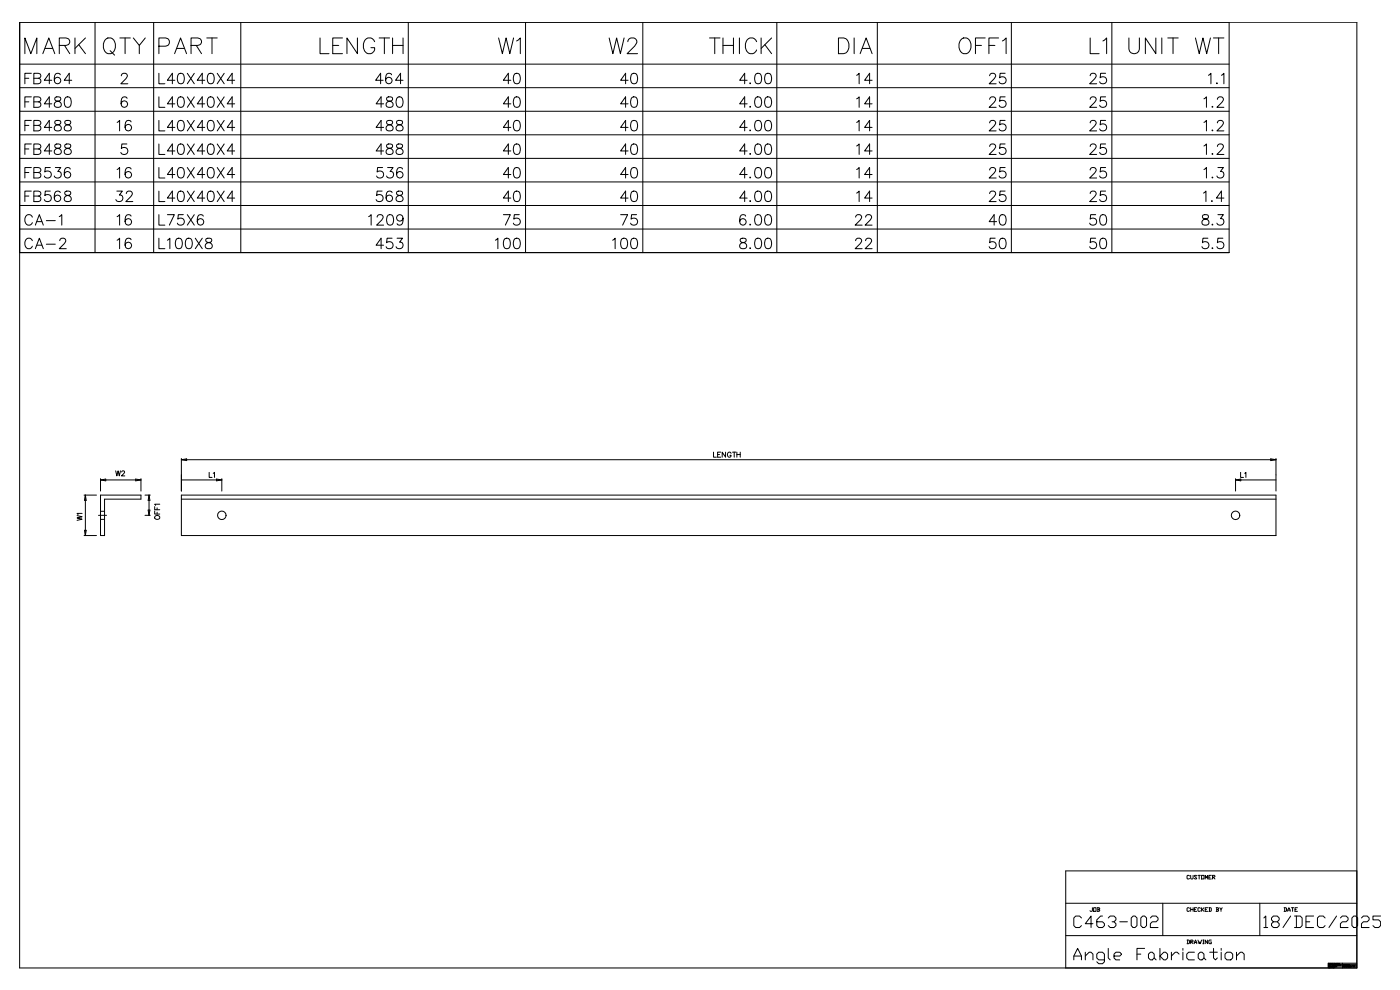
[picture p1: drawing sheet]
<svg xmlns="http://www.w3.org/2000/svg" width="420mm" height="297mm" viewBox="0 0 420 297" stroke-linecap="round" stroke-linejoin="round" font-family="sans-serif">
<!-- layer: 22 -->
<path d="M5.9 6.7h401v283.6h-401z" fill="none" stroke="#000" stroke-width=".3"/>
<!-- layer: 1 -->
<g fill="none" stroke="#000" stroke-width=".3">
<path d="M7.5 16.1v-4.7l1.8 4.7 1.7-4.7v4.7M12.8 16.1l1.8-4.7 1.8 4.7M13.5 14.5h2.3M17.8 13.6h2l.7-.2a1.09 1.09 0 0 0 0-1.8l-.7-.2h-2v4.7M19.3 13.6l1.6 2.5M22.5 11.4v4.7M23.6 13.4l2 2.7M25.6 11.4l-3.1 3.1M31.5 12.1a1.74 1.74 0 0 1 1.9-.7 1.74 1.74 0 0 1 1.2 1.8 2.06 2.06 0 0 1-.5 2.2 2.06 2.06 0 0 1-2.2 .5 2.92 2.92 0 0 1-.4-3.8zM33 15.2l1.4 1.3M35.9 11.4h3.2M37.5 11.4v4.7"/>
<path d="M40 11.4l1.8 2.2 1.8-2.2M41.8 13.6v2.5M47.7 13.8h2a1.24 1.24 0 0 0 1.1-1.2 1.24 1.24 0 0 0-1.1-1.2h-2v4.7M52.4 16.1l1.8-4.7 1.7 4.7M53 14.5h2.3M57.3 13.6h2l.7-.2a1.09 1.09 0 0 0 0-1.8l-.7-.2h-2v4.7M58.9 13.6l1.5 2.5M62 11.4h3.1M63.6 11.4v4.7M96 11.4v4.7h2.7M99.8 13.6h1.8M102.7 11.4h-2.9v4.7h2.9"/>
<path d="M107.2 11.4v4.7l-3.1-4.7v4.7M112.3 12.5a1.73 1.73 0 0 0-1.9-1.1 1.73 1.73 0 0 0-1.4 1.8 2.06 2.06 0 0 0 .4 2.2 2.06 2.06 0 0 0 2.3 .5l.6-.9v-.7h-1.1M113.7 11.4h3.1M115.3 11.4v4.7M117.7 13.6h3.2M117.7 11.4v4.7M120.9 11.4v4.7M149.5 11.4l1.2 4.7 1.1-4.7 1.1 4.7 1.1-4.7M154.9 12.3l1.1-.9v4.7M182.7 11.4l1.1 4.7 1.1-4.7 1.1 4.7 1.2-4.7M188.3 12.5a1.17 1.17 0 0 1 .9-1.1h.9a1.15 1.15 0 0 1 .7 1.8l-2.7 2.9h3.1M212.8 11.4h3.1"/>
<path d="M214.3 11.4v4.7M216.8 13.6h3.2M216.8 11.4v4.7M220 11.4v4.7M221.8 11.4v4.7M226.9 12.5a1.73 1.73 0 0 0-2-1.1 1.73 1.73 0 0 0-1.4 1.8 2.06 2.06 0 0 0 .5 2.2 2.06 2.06 0 0 0 2.2 .5l.7-.9M228.3 11.4v4.7M229.4 13.4l2 2.7M231.4 11.4l-3.1 3.1M251.4 11.4h1.6a2.51 2.51 0 0 1 1.6 2.3 2.51 2.51 0 0 1-1.6 2.4h-1.6zM256.2 11.4v4.7M257.9 16.1l1.8-4.7 1.8 4.7"/>
<path d="M258.6 14.5h2.3M288.5 11.6a1.79 1.79 0 0 1 2.7 1.6 2.06 2.06 0 0 1-.5 2.2 2.06 2.06 0 0 1-2.2 .5 2.86 2.86 0 0 1 0-4.3zM292.5 13.6h1.8M295.4 11.4h-2.9v4.7M296.6 13.6h1.8M299.5 11.4h-2.9v4.7M300.6 12.3l1.1-.9v4.7M326.9 11.4v4.7h2.7M330.7 12.3l1.2-.9v4.7M338.6 11.4v3.3a1.59 1.59 0 0 0 1.5 1.4 1.59 1.59 0 0 0 1.6-1.4v-3.3M346.6 11.4v4.7l-3.1-4.7v4.7M348.4 11.4v4.7"/>
<path d="M350.2 11.4h3.2M351.8 11.4v4.7M358.5 11.4l1.1 4.7 1.2-4.7 1.1 4.7 1.1-4.7M363.9 11.4h3.1M365.5 11.4v4.7M7.5 23.5h1.2M7.5 30.5h1.2M7.5 37.6h1.2M9.4 22h-1.9v3.1M9.4 29h-1.9v3.2M9.4 36.1h-1.9v3.1M10.2 23.5h1.3a.82 .82 0 0 1 .8 .8 .82 .82 0 0 1-.8 .8h-1.3v-3.1l1.7 .1a.73 .73 0 0 1 0 1.2l-.4 .2"/>
<path d="M10.2 30.5h1.3a.82 .82 0 0 1 .8 .9 .82 .82 0 0 1-.8 .8h-1.3v-3.2l1.7 .2a.73 .73 0 0 1 0 1.2l-.4 .1M10.2 37.6h1.3a.82 .82 0 0 1 .8 .8 .82 .82 0 0 1-.8 .8h-1.3v-3.1l1.7 .2a.73 .73 0 0 1 0 1.2l-.4 .1M15.5 24.1h-2.2l1.5-2.1v3.1M15.5 31.1h-2.2l1.5-2.1v3.2M15.5 38.2h-2.2l1.5-2.1v3.1M16.6 29.2a.63 .63 0 0 0 .3 1 1.16 1.16 0 0 1 1.2 .4 1.16 1.16 0 0 1 .1 1.3 1.12 1.12 0 0 1-1.2 .3 1.12 1.12 0 0 1-.7-1.1 1.82 1.82 0 0 1 1.8-1l.1-.6a1.18 1.18 0 0 0-1.6-.3zM16.6 36.3a.63 .63 0 0 0 .3 1 1.16 1.16 0 0 1 1.2 .4 1.16 1.16 0 0 1 .1 1.2 1.12 1.12 0 0 1-1.2 .3 1.12 1.12 0 0 1-.7-1 1.82 1.82 0 0 1 1.8-1l.1-.6a1.18 1.18 0 0 0-1.6-.3zM18.1 22.4a.92 .92 0 0 0-1.4-.3 1.88 1.88 0 0 0 .5 3 .97 .97 0 0 0 1-.9 .97 .97 0 0 0-.9-1 .97 .97 0 0 0-1 .9M19.6 36.3a.63 .63 0 0 0 .3 1 1.16 1.16 0 0 1 1.2 .4 1.16 1.16 0 0 1 .1 1.2 1.12 1.12 0 0 1-1.2 .3 1.12 1.12 0 0 1-.7-1 1.82 1.82 0 0 1 1.8-1l.1-.6a1.18 1.18 0 0 0-1.6-.3zM19.7 29.2a1.02 1.02 0 0 1 1.5 .4 2.59 2.59 0 0 1-.3 2.4 1.02 1.02 0 0 1-1.5-.4 2.59 2.59 0 0 1 .3-2.4zM21.5 24.1h-2.2l1.5-2.1v3.1M35.1 36.7l.8-.6v3.1"/>
<path d="M36.4 22.7l.1-.4 .5-.3 .9 .1a.71 .71 0 0 1 .1 1.1l-1.8 1.9h2.1M38.1 29.5a.92 .92 0 0 0-1.3-.3 1.88 1.88 0 0 0 .4 3 .97 .97 0 0 0 1.1-.9 .97 .97 0 0 0-.9-1.1 .97 .97 0 0 0-1.1 .9M39.3 36.6a.92 .92 0 0 0-1.3-.3 1.88 1.88 0 0 0 .4 2.9 .97 .97 0 0 0 1.1-.8 .97 .97 0 0 0-.9-1.1 .97 .97 0 0 0-1.1 .9M47.7 22v3.1h1.7M47.7 29v3.2h1.7M47.7 36.1v3.1h1.7M52.4 24.1h-2.2l1.5-2.1v3.1M52.4 31.1h-2.2l1.5-2.1v3.2M52.4 38.2h-2.2l1.5-2.1v3.1M53.6 22.1a1.02 1.02 0 0 1 1.5 .5 2.59 2.59 0 0 1-.3 2.4 1.02 1.02 0 0 1-1.5-.5 2.59 2.59 0 0 1 .3-2.4zM53.6 29.2a1.02 1.02 0 0 1 1.5 .4 2.59 2.59 0 0 1-.3 2.4 1.02 1.02 0 0 1-1.5-.4 2.59 2.59 0 0 1 .3-2.4zM53.6 36.3a1.02 1.02 0 0 1 1.5 .4 2.59 2.59 0 0 1-.3 2.4 1.02 1.02 0 0 1-1.5-.5 2.59 2.59 0 0 1 .3-2.3z"/>
<path d="M56.2 22l2.1 3.1M56.2 29l2.1 3.2M56.2 36.1l2.1 3.1M58.3 22l-2.1 3.1M58.3 29l-2.1 3.2M58.3 36.1l-2.1 3.1M61.4 24.1h-2.2l1.5-2.1v3.1M61.4 31.1h-2.2l1.5-2.1v3.2M61.4 38.2h-2.2l1.5-2.1v3.1M62.6 22.1a1.02 1.02 0 0 1 1.5 .5 2.59 2.59 0 0 1-.3 2.4 1.02 1.02 0 0 1-1.5-.5 2.59 2.59 0 0 1 .3-2.4zM62.6 29.2a1.02 1.02 0 0 1 1.5 .4 2.59 2.59 0 0 1-.3 2.4 1.02 1.02 0 0 1-1.5-.4 2.6 2.6 0 0 1 .3-2.4zM62.6 36.3a1.02 1.02 0 0 1 1.5 .4 2.59 2.59 0 0 1-.3 2.4 1.02 1.02 0 0 1-1.5-.5 2.59 2.59 0 0 1 .3-2.3z"/>
<path d="M65.1 22l2.1 3.1M65.1 29l2.1 3.2M65.1 36.1l2.1 3.1M67.2 22l-2.1 3.1M67.2 29l-2.1 3.2M67.2 36.1l-2.1 3.1M70.4 24.1h-2.3l1.5-2.1v3.1M70.4 31.1h-2.3l1.5-2.1v3.2M70.4 38.2h-2.3l1.5-2.1v3.1M114.9 24.1h-2.3l1.5-2.1v3.1M115 31.1h-2.2l1.5-2.1v3.2M115 38.2h-2.2l1.5-2.1v3.1"/>
<path d="M116.1 29.2a.63 .63 0 0 0 .3 1 1.16 1.16 0 0 1 1.2 .4 1.16 1.16 0 0 1 .1 1.3 1.12 1.12 0 0 1-1.2 .3 1.12 1.12 0 0 1-.7-1.1 1.82 1.82 0 0 1 1.8-1l.1-.6a1.18 1.18 0 0 0-1.6-.3zM116.1 36.3a.63 .63 0 0 0 .3 1 1.16 1.16 0 0 1 1.2 .4 1.16 1.16 0 0 1 .1 1.2 1.12 1.12 0 0 1-1.2 .3 1.12 1.12 0 0 1-.7-1 1.82 1.82 0 0 1 1.8-1l.1-.6a1.18 1.18 0 0 0-1.6-.3zM117.4 22.4a.92 .92 0 0 0-1.3-.3 1.88 1.88 0 0 0 .4 3 .97 .97 0 0 0 1.1-.9 .97 .97 0 0 0-.9-1 .97 .97 0 0 0-1.1 .9M119.1 36.3a.63 .63 0 0 0 .3 1 1.16 1.16 0 0 1 1.2 .4 1.16 1.16 0 0 1 .1 1.2 1.12 1.12 0 0 1-1.2 .3 1.12 1.12 0 0 1-.7-1 1.82 1.82 0 0 1 1.8-1l.1-.6a1.18 1.18 0 0 0-1.6-.3zM119.2 29.2a1.02 1.02 0 0 1 1.5 .4 2.59 2.59 0 0 1-.3 2.4 1.02 1.02 0 0 1-1.5-.4 2.59 2.59 0 0 1 .3-2.4zM120.9 24.1h-2.3l1.5-2.1v3.1M153.2 24.1h-2.2l1.4-2.1v3.1M153.2 31.1h-2.2l1.4-2.1v3.2M153.2 38.2h-2.2l1.4-2.1v3.1M154.4 22.1a1.02 1.02 0 0 1 1.5 .5 2.59 2.59 0 0 1-.3 2.4 1.02 1.02 0 0 1-1.5-.5 2.59 2.59 0 0 1 .3-2.4zM154.4 29.2a1.02 1.02 0 0 1 1.5 .4 2.59 2.59 0 0 1-.3 2.4 1.02 1.02 0 0 1-1.5-.4 2.59 2.59 0 0 1 .3-2.4zM154.4 36.3a1.02 1.02 0 0 1 1.5 .4 2.59 2.59 0 0 1-.3 2.4 1.02 1.02 0 0 1-1.5-.5 2.59 2.59 0 0 1 .3-2.3z"/>
<path d="M188.4 24.1h-2.3l1.5-2.1v3.1M188.4 31.1h-2.3l1.5-2.1v3.2M188.4 38.2h-2.3l1.5-2.1v3.1M189.6 22.1a1.02 1.02 0 0 1 1.5 .5 2.6 2.6 0 0 1-.3 2.4 1.02 1.02 0 0 1-1.5-.5 2.59 2.59 0 0 1 .3-2.4zM189.6 29.2a1.02 1.02 0 0 1 1.5 .4 2.6 2.6 0 0 1-.3 2.4 1.02 1.02 0 0 1-1.5-.4 2.59 2.59 0 0 1 .3-2.4zM189.6 36.3a1.02 1.02 0 0 1 1.5 .4 2.6 2.6 0 0 1-.3 2.4 1.02 1.02 0 0 1-1.5-.5 2.59 2.59 0 0 1 .3-2.3zM224.1 24.1h-2.3l1.5-2.1v3.1M224.1 31.1h-2.3l1.5-2.1v3.2M224.1 38.2h-2.3l1.5-2.1v3.1M225 24.8v.3l.1-.1M225 31.9l-.2 .1h.3M225 38.9l-.2 .2h.3"/>
<path d="M226.8 22.1a1.02 1.02 0 0 1 1.5 .5 2.59 2.59 0 0 1-.3 2.4 1.02 1.02 0 0 1-1.5-.5 2.59 2.59 0 0 1 .3-2.4zM226.8 29.2a1.02 1.02 0 0 1 1.5 .4 2.59 2.59 0 0 1-.3 2.4 1.02 1.02 0 0 1-1.5-.4 2.59 2.59 0 0 1 .3-2.4zM226.8 36.3a1.02 1.02 0 0 1 1.5 .4 2.59 2.59 0 0 1-.3 2.4 1.02 1.02 0 0 1-1.5-.5 2.59 2.59 0 0 1 .3-2.3zM229.7 22.1a1.02 1.02 0 0 1 1.5 .5 2.59 2.59 0 0 1-.3 2.4 1.02 1.02 0 0 1-1.4-.5 2.59 2.59 0 0 1 .2-2.4zM229.7 29.2a1.02 1.02 0 0 1 1.5 .4 2.59 2.59 0 0 1-.3 2.4 1.02 1.02 0 0 1-1.4-.4 2.59 2.59 0 0 1 .2-2.4zM229.7 36.3a1.02 1.02 0 0 1 1.5 .4 2.59 2.59 0 0 1-.3 2.4 1.02 1.02 0 0 1-1.4-.5 2.59 2.59 0 0 1 .2-2.3zM256.9 22.6l.7-.6v3.1M256.9 29.6l.7-.6v3.2M256.9 36.7l.7-.6v3.1M261.5 24.1h-2.2l1.5-2.1v3.1M261.5 31.1h-2.2l1.5-2.1v3.2M261.5 38.2h-2.2l1.5-2.1v3.1"/>
<path d="M296.8 22.7l.1-.4 .5-.3 .9 .1a.71 .71 0 0 1 .1 1.1l-1.8 1.9h2.1M296.8 29.8l.1-.5 .5-.3 .9 .2a.71 .71 0 0 1 .1 1l-1.8 2h2.1M296.8 36.9l.1-.5 .5-.3 .9 .2a.71 .71 0 0 1 .1 1l-1.8 1.9h2.1M301.4 22h-1.5l-.1 1.3a1.11 1.11 0 0 1 1.7 0 1.11 1.11 0 0 1-.2 1.7 1.11 1.11 0 0 1-1.7-.5M301.4 29h-1.5l-.1 1.4a1.11 1.11 0 0 1 1.7 0 1.11 1.11 0 0 1-.2 1.6 1.11 1.11 0 0 1-1.7-.4M301.4 36.1h-1.5l-.1 1.4a1.11 1.11 0 0 1 1.7-.1 1.11 1.11 0 0 1-.2 1.7 1.11 1.11 0 0 1-1.7-.5M326.9 22.7l.2-.4 .4-.3 .9 .1a.71 .71 0 0 1 .2 1.1l-1.8 1.9h2.1M326.9 29.8l.2-.5 .4-.3 .9 .2a.71 .71 0 0 1 .2 1l-1.8 2h2.1M326.9 36.9l.2-.5 .4-.3 .9 .2a.71 .71 0 0 1 .2 1l-1.8 1.9h2.1M331.6 22h-1.5l-.2 1.3a1.11 1.11 0 0 1 1.7 0 1.11 1.11 0 0 1-.2 1.7 1.11 1.11 0 0 1-1.6-.5M331.6 29h-1.5l-.2 1.4a1.11 1.11 0 0 1 1.7 0 1.11 1.11 0 0 1-.2 1.6 1.11 1.11 0 0 1-1.6-.4M331.6 36.1h-1.5l-.2 1.4a1.11 1.11 0 0 1 1.7-.1 1.11 1.11 0 0 1-.2 1.7 1.11 1.11 0 0 1-1.6-.5"/>
<path d="M361.1 29.6l.7-.6v3.2M361.1 36.7l.7-.6v3.1M362.4 22.6l.7-.6v3.1M363.6 31.9l-.2 .1h.3M363.6 38.9l-.2 .2h.3M364.9 24.8v.3l.2-.1M365.1 29.8l.1-.5 .5-.3 .9 .2a.71 .71 0 0 1 .1 1l-1.8 2h2.1M365.1 36.9l.1-.5 .5-.3 .9 .2a.71 .71 0 0 1 .1 1l-1.8 1.9h2.1M366.3 22.6l.7-.6v3.1M7.5 44.7h1.2M7.5 51.7h1.2M7.5 58.8h1.2"/>
<path d="M9.4 43.2h-1.9v3.1M9.4 50.2h-1.9v3.2M9.4 57.3h-1.9v3.1M10.2 44.7h1.3a.82 .82 0 0 1 .8 .8 .82 .82 0 0 1-.8 .8h-1.3v-3.1l1.7 .1a.73 .73 0 0 1 0 1.2l-.4 .2M10.2 51.7h1.3a.82 .82 0 0 1 .8 .9 .82 .82 0 0 1-.8 .8h-1.3v-3.2l1.7 .2a.73 .73 0 0 1 0 1.2l-.4 .1M10.2 58.8h1.3a.82 .82 0 0 1 .8 .8 .82 .82 0 0 1-.8 .8h-1.3v-3.1l1.7 .2a.73 .73 0 0 1 0 1.1l-.4 .2M15.1 50.2h-1.5l-.2 1.4a1.11 1.11 0 0 1 1.7 0 1.11 1.11 0 0 1-.2 1.6 1.11 1.11 0 0 1-1.6-.4M15.1 57.3h-1.5l-.2 1.3a1.11 1.11 0 0 1 1.7 0 1.11 1.11 0 0 1-.2 1.7 1.11 1.11 0 0 1-1.6-.5M15.5 45.3h-2.2l1.5-2.1v3.1M16.6 43.3a.63 .63 0 0 0 .3 1.1 1.16 1.16 0 0 1 1.2 .4 1.16 1.16 0 0 1 .1 1.2 1.12 1.12 0 0 1-1.2 .3 1.12 1.12 0 0 1-.7-1 1.82 1.82 0 0 1 1.8-1.1l.1-.6a1.18 1.18 0 0 0-1.6-.3zM16.6 50.2h1.6l-.9 1.2a1.05 1.05 0 0 1 1 1.5 1.05 1.05 0 0 1-1.7 .3l-.3-.4M18.1 57.8a.92 .92 0 0 0-1.4-.3 1.88 1.88 0 0 0 .5 2.9 .97 .97 0 0 0 1-.9 .97 .97 0 0 0-.9-1 .97 .97 0 0 0-1 .9"/>
<path d="M19.6 43.3a.63 .63 0 0 0 .3 1.1 1.16 1.16 0 0 1 1.2 .4 1.16 1.16 0 0 1 .1 1.2 1.12 1.12 0 0 1-1.2 .3 1.12 1.12 0 0 1-.7-1 1.82 1.82 0 0 1 1.8-1.1l.1-.6a1.18 1.18 0 0 0-1.6-.3zM19.6 57.5a.63 .63 0 0 0 .3 1 1.16 1.16 0 0 1 1.2 .4 1.16 1.16 0 0 1 .1 1.2 1.12 1.12 0 0 1-1.2 .3 1.12 1.12 0 0 1-.7-1 1.82 1.82 0 0 1 1.8-1.1l.1-.5a1.18 1.18 0 0 0-1.6-.3zM21.1 50.7a.92 .92 0 0 0-1.4-.3 1.88 1.88 0 0 0 .5 3 .97 .97 0 0 0 1-.9 .97 .97 0 0 0-.9-1.1 .97 .97 0 0 0-1 .9M35 57.3h1.7l-.9 1.2a1.05 1.05 0 0 1 1 1.5 1.05 1.05 0 0 1-1.8 .3l-.3-.5M35.1 50.8l.8-.6v3.2M37.9 58l.1-.4 .5-.3 .9 .2a.71 .71 0 0 1 .1 1l-1.8 1.9h2.1M38 43.2h-1.5l-.1 1.3a1.11 1.11 0 0 1 1.7 0 1.11 1.11 0 0 1-.2 1.7 1.11 1.11 0 0 1-1.7-.5M39.3 50.7a.92 .92 0 0 0-1.3-.3 1.88 1.88 0 0 0 .4 3 .97 .97 0 0 0 1.1-.9 .97 .97 0 0 0-.9-1.1 .97 .97 0 0 0-1.1 .9M47.7 43.2v3.1h1.7M47.7 50.2v3.2h1.7M47.7 57.3v3.1h1.7M52.4 45.3h-2.2l1.5-2.1v3.1"/>
<path d="M52.4 52.3h-2.2l1.5-2.1v3.2M52.4 59.4h-2.2l1.5-2.1v3.1M53.6 43.3a1.02 1.02 0 0 1 1.5 .5 2.59 2.59 0 0 1-.3 2.4 1.02 1.02 0 0 1-1.5-.5 2.59 2.59 0 0 1 .3-2.4zM53.6 50.4a1.02 1.02 0 0 1 1.5 .4 2.59 2.59 0 0 1-.3 2.4 1.02 1.02 0 0 1-1.5-.4 2.59 2.59 0 0 1 .3-2.4zM53.6 57.5a1.02 1.02 0 0 1 1.5 .4 2.59 2.59 0 0 1-.3 2.4 1.02 1.02 0 0 1-1.5-.5 2.59 2.59 0 0 1 .3-2.3zM56.2 43.2l2.1 3.1M56.2 50.2l2.1 3.2M56.2 57.3l2.1 3.1M58.3 43.2l-2.1 3.1M58.3 50.2l-2.1 3.2M58.3 57.3l-2.1 3.1M61.4 45.3h-2.2l1.5-2.1v3.1"/>
<path d="M61.4 52.3h-2.2l1.5-2.1v3.2M61.4 59.4h-2.2l1.5-2.1v3.1M62.6 43.3a1.02 1.02 0 0 1 1.5 .5 2.59 2.59 0 0 1-.3 2.4 1.02 1.02 0 0 1-1.5-.5 2.59 2.59 0 0 1 .3-2.4zM62.6 50.4a1.02 1.02 0 0 1 1.5 .4 2.59 2.59 0 0 1-.3 2.4 1.02 1.02 0 0 1-1.5-.4 2.6 2.6 0 0 1 .3-2.4zM62.6 57.5a1.02 1.02 0 0 1 1.5 .4 2.59 2.59 0 0 1-.3 2.4 1.02 1.02 0 0 1-1.5-.5 2.59 2.59 0 0 1 .3-2.3zM65.1 43.2l2.1 3.1M65.1 50.2l2.1 3.2M65.1 57.3l2.1 3.1M67.2 43.2l-2.1 3.1M67.2 50.2l-2.1 3.2M67.2 57.3l-2.1 3.1M70.4 45.3h-2.3l1.5-2.1v3.1"/>
<path d="M70.4 52.3h-2.3l1.5-2.1v3.2M70.4 59.4h-2.3l1.5-2.1v3.1M114.6 57.3h-1.5l-.2 1.3a1.11 1.11 0 0 1 1.7 0 1.11 1.11 0 0 1-.2 1.7 1.11 1.11 0 0 1-1.6-.5M114.7 50.2h-1.5l-.1 1.4a1.11 1.11 0 0 1 1.7 0 1.11 1.11 0 0 1-.2 1.6 1.11 1.11 0 0 1-1.7-.4M115 45.3h-2.2l1.5-2.1v3.1M116.1 43.3a.63 .63 0 0 0 .3 1.1 1.16 1.16 0 0 1 1.2 .4 1.16 1.16 0 0 1 .1 1.2 1.12 1.12 0 0 1-1.2 .3 1.12 1.12 0 0 1-.7-1 1.82 1.82 0 0 1 1.8-1.1l.1-.6a1.18 1.18 0 0 0-1.6-.3zM116.2 50.2h1.7l-.9 1.2a1.05 1.05 0 0 1 1 1.5 1.05 1.05 0 0 1-1.8 .3l-.3-.4M117.6 57.8a.92 .92 0 0 0-1.4-.3 1.88 1.88 0 0 0 .5 2.9 .97 .97 0 0 0 1-.9 .97 .97 0 0 0-.9-1 .97 .97 0 0 0-1 .9M119.1 43.3a.63 .63 0 0 0 .3 1.1 1.16 1.16 0 0 1 1.2 .4 1.16 1.16 0 0 1 .1 1.2 1.12 1.12 0 0 1-1.2 .3 1.12 1.12 0 0 1-.7-1 1.82 1.82 0 0 1 1.8-1.1l.1-.6a1.18 1.18 0 0 0-1.6-.3zM119.1 57.5a.63 .63 0 0 0 .3 1 1.16 1.16 0 0 1 1.2 .4 1.16 1.16 0 0 1 .1 1.2 1.12 1.12 0 0 1-1.2 .3 1.12 1.12 0 0 1-.7-1 1.82 1.82 0 0 1 1.8-1.1l.1-.5a1.18 1.18 0 0 0-1.6-.3zM120.7 50.7a.92 .92 0 0 0-1.3-.3 1.88 1.88 0 0 0 .4 3 .97 .97 0 0 0 1.1-.9 .97 .97 0 0 0-.9-1.1 .97 .97 0 0 0-1.1 .9M153.2 45.3h-2.2l1.4-2.1v3.1"/>
<path d="M153.2 52.3h-2.2l1.4-2.1v3.2M153.2 59.4h-2.2l1.4-2.1v3.1M154.4 43.3a1.02 1.02 0 0 1 1.5 .5 2.59 2.59 0 0 1-.3 2.4 1.02 1.02 0 0 1-1.5-.5 2.59 2.59 0 0 1 .3-2.4zM154.4 50.4a1.02 1.02 0 0 1 1.5 .4 2.59 2.59 0 0 1-.3 2.4 1.02 1.02 0 0 1-1.5-.4 2.59 2.59 0 0 1 .3-2.4zM154.4 57.5a1.02 1.02 0 0 1 1.5 .4 2.59 2.59 0 0 1-.3 2.4 1.02 1.02 0 0 1-1.5-.5 2.59 2.59 0 0 1 .3-2.3zM188.4 45.3h-2.3l1.5-2.1v3.1M188.4 52.3h-2.3l1.5-2.1v3.2M188.4 59.4h-2.3l1.5-2.1v3.1M189.6 43.3a1.02 1.02 0 0 1 1.5 .5 2.6 2.6 0 0 1-.3 2.4 1.02 1.02 0 0 1-1.5-.5 2.59 2.59 0 0 1 .3-2.4zM189.6 50.4a1.02 1.02 0 0 1 1.5 .4 2.6 2.6 0 0 1-.3 2.4 1.02 1.02 0 0 1-1.5-.4 2.59 2.59 0 0 1 .3-2.4zM189.6 57.5a1.02 1.02 0 0 1 1.5 .4 2.6 2.6 0 0 1-.3 2.4 1.02 1.02 0 0 1-1.5-.5 2.59 2.59 0 0 1 .3-2.3zM224.1 45.3h-2.3l1.5-2.1v3.1"/>
<path d="M224.1 52.3h-2.3l1.5-2.1v3.2M224.1 59.4h-2.3l1.5-2.1v3.1M225 46l-.2 .2h.3M225 53.1v.3l.1-.2M226.8 43.3a1.02 1.02 0 0 1 1.5 .5 2.59 2.59 0 0 1-.3 2.4 1.02 1.02 0 0 1-1.5-.5 2.59 2.59 0 0 1 .3-2.4zM226.8 50.4a1.02 1.02 0 0 1 1.5 .4 2.59 2.59 0 0 1-.3 2.4 1.02 1.02 0 0 1-1.5-.4 2.59 2.59 0 0 1 .3-2.4zM226.8 57.5a1.02 1.02 0 0 1 1.5 .4 2.59 2.59 0 0 1-.3 2.4 1.02 1.02 0 0 1-1.5-.5 2.59 2.59 0 0 1 .3-2.3zM229.7 43.3a1.02 1.02 0 0 1 1.5 .5 2.59 2.59 0 0 1-.3 2.4 1.02 1.02 0 0 1-1.4-.5 2.59 2.59 0 0 1 .2-2.4zM229.7 50.4a1.02 1.02 0 0 1 1.5 .4 2.59 2.59 0 0 1-.3 2.4 1.02 1.02 0 0 1-1.4-.4 2.59 2.59 0 0 1 .2-2.4zM229.7 57.5a1.02 1.02 0 0 1 1.5 .4 2.59 2.59 0 0 1-.3 2.4 1.02 1.02 0 0 1-1.4-.5 2.59 2.59 0 0 1 .2-2.3zM256.9 43.8l.7-.6v3.1M256.9 50.8l.7-.6v3.2"/>
<path d="M256.9 57.9l.7-.6v3.1M261.5 45.3h-2.2l1.5-2.1v3.1M261.5 52.3h-2.2l1.5-2.1v3.2M261.5 59.4h-2.2l1.5-2.1v3.1M296.8 43.9l.1-.4 .5-.3 .9 .1a.71 .71 0 0 1 .1 1.1l-1.8 1.9h2.1M296.8 51l.1-.5 .5-.3 .9 .2a.71 .71 0 0 1 .1 1l-1.8 2h2.1M296.8 58l.1-.4 .5-.3 .9 .2a.71 .71 0 0 1 .1 1l-1.8 1.9h2.1M301.4 43.2h-1.5l-.1 1.3a1.11 1.11 0 0 1 1.7 0 1.11 1.11 0 0 1-.2 1.7 1.11 1.11 0 0 1-1.7-.5M301.4 50.2h-1.5l-.1 1.4a1.11 1.11 0 0 1 1.7 0 1.11 1.11 0 0 1-.2 1.6 1.11 1.11 0 0 1-1.7-.4M301.4 57.3h-1.5l-.1 1.3a1.11 1.11 0 0 1 1.7 0 1.11 1.11 0 0 1-.2 1.7 1.11 1.11 0 0 1-1.7-.5M326.9 43.9l.2-.4 .4-.3 .9 .1a.71 .71 0 0 1 .2 1.1l-1.8 1.9h2.1M326.9 51l.2-.5 .4-.3 .9 .2a.71 .71 0 0 1 .2 1l-1.8 2h2.1"/>
<path d="M326.9 58l.2-.4 .4-.3 .9 .2a.71 .71 0 0 1 .2 1l-1.8 1.9h2.1M331.6 43.2h-1.5l-.2 1.3a1.11 1.11 0 0 1 1.7 0 1.11 1.11 0 0 1-.2 1.7 1.11 1.11 0 0 1-1.6-.5M331.6 50.2h-1.5l-.2 1.4a1.11 1.11 0 0 1 1.7 0 1.11 1.11 0 0 1-.2 1.6 1.11 1.11 0 0 1-1.6-.4M331.6 57.3h-1.5l-.2 1.3a1.11 1.11 0 0 1 1.7 0 1.11 1.11 0 0 1-.2 1.7 1.11 1.11 0 0 1-1.6-.5M360.9 57.9l.8-.6v3.1M361.1 43.8l.7-.6v3.1M361.1 50.8l.7-.6v3.2M363.6 46v.3l.1-.1M363.6 53.1v.3l.1-.2M365.1 43.9l.1-.4 .5-.3 .9 .1a.71 .71 0 0 1 .1 1.1l-1.8 1.9h2.1M365.2 50.2h1.7l-.9 1.2a1.05 1.05 0 0 1 1 1.5 1.05 1.05 0 0 1-1.8 .3l-.3-.4M367 59.4h-2.2l1.5-2.1v3.1"/>
<path d="M9.7 65.1a1.15 1.15 0 0 0-1.3-.7 1.15 1.15 0 0 0-.9 1.2 1.37 1.37 0 0 0 .3 1.5 1.37 1.37 0 0 0 1.5 .3l.4-.6M9.7 72.2a1.15 1.15 0 0 0-1.3-.8 1.15 1.15 0 0 0-.9 1.2 1.37 1.37 0 0 0 .3 1.5 1.37 1.37 0 0 0 1.5 .3l.4-.6M10.6 67.5l1.2-3.1 1.2 3.1M10.6 74.6l1.2-3.2 1.2 3.2M11 66.5h1.5M11 73.5h1.5M13.9 66.2h2.7M13.9 73.2h2.7M17.8 65l.7-.6v3.1M17.9 72.2l.2-.5 .4-.3 .9 .2a.71 .71 0 0 1 .2 1l-1.8 2h2.1M35.1 65l.8-.6v3.1M35.1 72l.8-.6v3.2"/>
<path d="M39.3 64.8a.92 .92 0 0 0-1.3-.3 1.88 1.88 0 0 0 .4 3 .97 .97 0 0 0 1.1-.9 .97 .97 0 0 0-.9-1 .97 .97 0 0 0-1.1 .9M39.3 71.9a.92 .92 0 0 0-1.3-.3 1.88 1.88 0 0 0 .4 3 .97 .97 0 0 0 1.1-.9 .97 .97 0 0 0-.9-1.1 .97 .97 0 0 0-1.1 .9M47.7 64.4v3.1h1.7M47.7 71.4v3.2h1.7M50.2 64.4h2.1l-1.5 3.1M50.2 72l.7-.6v3.2M53 71.6a1.02 1.02 0 0 1 1.5 .4 2.59 2.59 0 0 1-.3 2.4 1.02 1.02 0 0 1-1.5-.4 2.59 2.59 0 0 1 .3-2.4zM55 64.4h-1.5l-.2 1.3a1.11 1.11 0 0 1 1.7 0 1.11 1.11 0 0 1-.2 1.6 1.11 1.11 0 0 1-1.6-.4M56 71.6a1.02 1.02 0 0 1 1.5 .4 2.59 2.59 0 0 1-.3 2.4 1.02 1.02 0 0 1-1.5-.4 2.59 2.59 0 0 1 .3-2.4zM56.2 64.4l2.1 3.1M58.3 64.4l-2.1 3.1M58.6 71.4l2.1 3.2"/>
<path d="M60.7 71.4l-2.1 3.2M61 64.8a.92 .92 0 0 0-1.4-.3 1.88 1.88 0 0 0 .5 3 .97 .97 0 0 0 1-.9 .97 .97 0 0 0-.9-1 .97 .97 0 0 0-1 .9M61.9 71.6a.63 .63 0 0 0 .3 1 1.16 1.16 0 0 1 1.2 .4 1.16 1.16 0 0 1 .1 1.3 1.12 1.12 0 0 1-1.2 .3 1.12 1.12 0 0 1-.7-1.1 1.82 1.82 0 0 1 1.7-1l.2-.6a1.18 1.18 0 0 0-1.6-.3zM110.6 65l.7-.6v3.1M113.1 65.1l.1-.4 .5-.3 .9 .1a.71 .71 0 0 1 .1 1.1l-1.8 1.9h2.1M115 73.5h-2.2l1.5-2.1v3.2M116.4 64.5a1.02 1.02 0 0 1 1.5 .5 2.59 2.59 0 0 1-.3 2.4 1.02 1.02 0 0 1-1.5-.5 2.59 2.59 0 0 1 .3-2.4zM117.6 71.4h-1.5l-.2 1.4a1.11 1.11 0 0 1 1.7-.1 1.11 1.11 0 0 1-.2 1.7 1.11 1.11 0 0 1-1.6-.4M119.1 71.4h1.6l-.9 1.2a1.05 1.05 0 0 1 1 1.5 1.05 1.05 0 0 1-1.7 .3l-.3-.4M120.9 65.4a.97 .97 0 0 1-1.4 .8 .97 .97 0 0 1-.3-1.5 .97 .97 0 0 1 1.5 .1 2.83 2.83 0 0 1-.3 2.6 .92 .92 0 0 1-1.3-.3M148.6 72l.7-.6v3.2M151 64.4h2l-1.4 3.1"/>
<path d="M151.4 71.6a1.02 1.02 0 0 1 1.5 .4 2.59 2.59 0 0 1-.3 2.4 1.02 1.02 0 0 1-1.5-.4 2.59 2.59 0 0 1 .3-2.4zM154.4 71.6a1.02 1.02 0 0 1 1.5 .4 2.59 2.59 0 0 1-.3 2.4 1.02 1.02 0 0 1-1.5-.4 2.59 2.59 0 0 1 .3-2.4zM155.7 64.4h-1.5l-.1 1.3a1.11 1.11 0 0 1 1.7 0 1.11 1.11 0 0 1-.2 1.6 1.11 1.11 0 0 1-1.7-.4M183.7 72l.8-.6v3.2M186.1 64.4h2.1l-1.5 3.1M186.6 71.6a1.02 1.02 0 0 1 1.5 .4 2.59 2.59 0 0 1-.3 2.4 1.02 1.02 0 0 1-1.5-.4 2.59 2.59 0 0 1 .3-2.4zM189.6 71.6a1.02 1.02 0 0 1 1.5 .4 2.6 2.6 0 0 1-.3 2.4 1.02 1.02 0 0 1-1.5-.4 2.59 2.59 0 0 1 .3-2.4zM190.9 64.4h-1.5l-.1 1.3a1.11 1.11 0 0 1 1.6 0 1.11 1.11 0 0 1-.2 1.6 1.11 1.11 0 0 1-1.6-.4M222.1 71.6a.63 .63 0 0 0 .3 1 1.16 1.16 0 0 1 1.2 .4 1.16 1.16 0 0 1 .2 1.3 1.12 1.12 0 0 1-1.3 .3 1.12 1.12 0 0 1-.7-1.1 1.82 1.82 0 0 1 1.8-1l.2-.6a1.18 1.18 0 0 0-1.7-.3zM223.6 64.8a.92 .92 0 0 0-1.3-.3 1.88 1.88 0 0 0 .4 3 .97 .97 0 0 0 1.1-.9 .97 .97 0 0 0-.9-1 .97 .97 0 0 0-1.1 .9M225 60.1l-.2 .2h.3M225 67.2l-.2 .2h.3"/>
<path d="M225 74.3v.3l.1-.2M226.8 64.5a1.02 1.02 0 0 1 1.5 .5 2.59 2.59 0 0 1-.3 2.4 1.02 1.02 0 0 1-1.5-.5 2.59 2.59 0 0 1 .3-2.4zM226.8 71.6a1.02 1.02 0 0 1 1.5 .4 2.59 2.59 0 0 1-.3 2.4 1.02 1.02 0 0 1-1.5-.4 2.59 2.59 0 0 1 .3-2.4zM229.7 64.5a1.02 1.02 0 0 1 1.5 .5 2.59 2.59 0 0 1-.3 2.4 1.02 1.02 0 0 1-1.4-.5 2.59 2.59 0 0 1 .2-2.4zM229.7 71.6a1.02 1.02 0 0 1 1.5 .4 2.59 2.59 0 0 1-.3 2.4 1.02 1.02 0 0 1-1.4-.4 2.59 2.59 0 0 1 .2-2.4zM256.6 65.1l.2-.4 .4-.3 .9 .1a.71 .71 0 0 1 .1 1.1l-1.7 1.9h2M256.6 72.2l.2-.5 .4-.3 .9 .2a.71 .71 0 0 1 .1 1l-1.7 2h2M259.6 65.1l.1-.4 .5-.3 .9 .1a.71 .71 0 0 1 .1 1.1l-1.8 1.9h2.1M259.6 72.2l.1-.5 .5-.3 .9 .2a.71 .71 0 0 1 .1 1l-1.8 2h2.1M298.4 71.4h-1.5l-.1 1.4a1.11 1.11 0 0 1 1.7-.1 1.11 1.11 0 0 1-.2 1.7 1.11 1.11 0 0 1-1.7-.4M298.9 66.5h-2.3l1.5-2.1v3.1M300.1 64.5a1.02 1.02 0 0 1 1.5 .5 2.59 2.59 0 0 1-.3 2.4 1.02 1.02 0 0 1-1.5-.5 2.59 2.59 0 0 1 .3-2.4z"/>
<path d="M300.1 71.6a1.02 1.02 0 0 1 1.5 .4 2.59 2.59 0 0 1-.3 2.4 1.02 1.02 0 0 1-1.5-.4 2.59 2.59 0 0 1 .3-2.4zM328.6 64.4h-1.5l-.2 1.3a1.11 1.11 0 0 1 1.7 0 1.11 1.11 0 0 1-.2 1.6 1.11 1.11 0 0 1-1.6-.4M328.6 71.4h-1.5l-.2 1.4a1.11 1.11 0 0 1 1.7-.1 1.11 1.11 0 0 1-.2 1.7 1.11 1.11 0 0 1-1.6-.4M330.2 64.5a1.02 1.02 0 0 1 1.5 .5 2.59 2.59 0 0 1-.3 2.4 1.02 1.02 0 0 1-1.5-.5 2.59 2.59 0 0 1 .3-2.4zM330.2 71.6a1.02 1.02 0 0 1 1.5 .4 2.59 2.59 0 0 1-.3 2.4 1.02 1.02 0 0 1-1.5-.4 2.59 2.59 0 0 1 .3-2.4zM360.8 64.5a.63 .63 0 0 0 .3 1.1 1.16 1.16 0 0 1 1.2 .3 1.16 1.16 0 0 1 .1 1.3 1.12 1.12 0 0 1-1.2 .3 1.12 1.12 0 0 1-.7-1 1.82 1.82 0 0 1 1.8-1.1l.1-.6a1.18 1.18 0 0 0-1.6-.3zM362.3 71.4h-1.5l-.2 1.4a1.11 1.11 0 0 1 1.7-.1 1.11 1.11 0 0 1-.2 1.7 1.11 1.11 0 0 1-1.6-.4M363.4 60.1l-.1 .2h.3M363.6 67.2v.3l.1-.1M363.6 74.3v.3l.1-.2M365.2 64.4h1.7l-.9 1.2a1.05 1.05 0 0 1 1 1.4 1.05 1.05 0 0 1-1.8 .4l-.3-.5M366.7 71.4h-1.5l-.1 1.4a1.11 1.11 0 0 1 1.7-.1 1.11 1.11 0 0 1-.2 1.7 1.11 1.11 0 0 1-1.7-.4"/>
<path d="M54.4 137.5v9.7M54.4 137.9h328.3M382.7 137.5v9.7M23.1 154.6l1.5 .4-1.5 .3 1.5 .4-1.5 .3M24.6 153.9h-1.5l.3 .4M25.2 148.5h3.7M25.6 148.5v12.1M29.5 154.5h2.5M30.1 143.5v3.7M30.1 148.5h12.2v1.2h-10.9v10.9h-1.3zM30.1 153.3h1.3M30.1 155.7h1.3"/>
<path d="M30.1 143.9h12.2M34.7 141.2l.4 1.5 .3-1.5 .4 1.5 .3-1.5M36.5 141.5l.3-.3 .6 .3-1 1.2h1M42.3 143.5v3.7M43.5 148.5h1.6M43.5 154.5h1.6M44.7 148.5v6M46.4 153.2v.9h1.5M46.4 151.9v1h1.5M46.5 154.9a.71 .71 0 0 1 1-.3 .71 .71 0 0 1 .2 1 .74 .74 0 0 1-.9 .1 .74 .74 0 0 1-.3-.8zM47.1 152.3v.6M47.1 153.6v.5"/>
<path d="M47.9 151.2h-1.5l.3 .4M54.4 148.5h328.3v12.1h-328.3zM54.4 149.7h328.3M54.4 143.9h12.1M66.5 143.5v3.7M370.5 143.9h12.2M370.5 143.5v3.7M25.2 160.6h3.7M319.6 270.9h87.3M319.6 261.1h87.3v29.2h-87.3zM324.3 275.3l-.5-.6h-1.2l-.6 .6v2.3l.6 .5h1.2l.5-.5M327.6 272.2v.9l-.2 .2-.5-.2"/>
<path d="M327.8 277h-2.3l1.7-2.3v3.4M328 272.2h.7v1.1h-.7zM329.1 272.2h.5l.2 .2-.2 .3M329.2 272.7h.4l.2 .4-.7 .2M329.2 272.2v1.1M330.6 274.7h-.5l-1.2 1.1v1.8l.6 .5h1.1l.6-.5v-.6l-.6-.6h-1.7M332.4 275.3l.5-.6h1.2l.6 .6v.5l-.6 .6h-.6M334.1 276.4l.6 .6v.6l-.6 .5h-1.2l-.5-.5M335.8 276.4h2.3M339.2 275.3l.6-.6h.6l.6 .6v2.3l-.6 .5h-.6l-.6-.5zM342.7 274.7h.6l.5 .6v2.3l-.5 .5h-.6l-.6-.5v-2.3zM345 275.3l.6-.6h1.1l.6 .6v.5l-.6 .6h-1.1l-.6 .6v1.1h2.3"/>
<path d="M348.7 270.9v9.7M356.7 262.7l-.2-.2-.5 .2 .2 .9 .5-.2M356.7 272.4l-.2-.2-.5 .2v.7l.2 .2 .5-.2M357.1 262.5l.2 1.1 .5-.2v-.9M357.1 272.2v1.1M357.1 272.7h.7M357.8 272.2v1.1M358.2 272.7h.3M358.9 262.7l-.2-.2-.5 .2 .7 .7-.2 .2-.5-.2M358.9 272.2h-.7v1.1h.7M359.3 262.5h.7M359.6 262.5v1.1"/>
<path d="M360 272.4l-.2-.2-.5 .2v.7l.1 .2 .6-.2M360.3 262.5h.8v1.1h-.8zM360.3 272.2v1.1M360.5 272.7l.6 .6M361.1 272.2l-.8 .5M361.4 263.6v-1.1l.4 .7 .4-.7v1.1M361.4 272.7h.4M362.2 272.2h-.8v1.1h.8M362.5 272.2l.8 .2v.7l-.8 .2M362.5 263h.4M362.7 272.2v1.1M363.3 262.5h-.8v1.1h.8"/>
<path d="M363.6 263h.6l.2-.3-.8-.2v1.1M363.8 263l.6 .6M364.7 272.2l.7 .2-.1 .3M364.9 272.7h.4l.1 .4-.7 .2M364.9 272.2v1.1M365.8 272.2l.4 .5v.6M366.5 272.2l-.3 .5M377.8 270.9v9.7M379 275.3l.6-.6v3.4M379 278.1h1.2M381.9 276.4l-.6-.6v-.5l.6-.6h1.1l.6 .6v.5l-.6 .6h-1.1l-.6 .6v.6l.6 .5h1.1l.6-.5v-.6l-.6-.6M385.1 272.2l.7 .2v.7l-.7 .2"/>
<path d="M385.3 272.2v1.1M386.2 273.3l.3-1.1 .4 1.1M386.2 272.9h.7M387.1 274.7l-2.3 3.4M387.3 272.2h.7M387.6 272.2v1.1M388.2 274.7h1.7l.6 .6v2.3l-.6 .5h-1.7M388.4 272.7h.3M388.8 274.7v3.4M389.1 272.2h-.7v1.1h.7M391.7 276.4h1.1M393.9 274.7h-2.2v3.4h2.2"/>
<path d="M397.4 275.3l-.6-.6h-1.1l-.6 .6v2.3l.6 .5h1.1l.6-.5M400.8 274.7l-2.3 3.4M402 275.3l.6-.6h1.1l.6 .6v.5l-.6 .6h-1.1l-.6 .6v1.1h2.3M405.4 275.3l.6-.6h.6l.5 .6v2.3l-.5 .5h-.6l-.6-.5zM408.3 275.3l.6-.6h1.1l.6 .6v.5l-.6 .6h-1.1l-.6 .6v1.1h2.3M414 274.7h-2.3v1.1h1.8l.5 .6v1.2l-.5 .5h-1.2l-.6-.5M319.6 280.6h87.3M322 287.8v-1.1l1.2-2.3 1.1 2.3v1.1M322 286.7h2.3M325.5 286.7l1.1-1.2h.6l.6 .6v1.7M325.5 285.5v2.3M331.2 287.8h-1.7l-.6-.5v-1.2l.6-.6h1.1l.6 .6v2.3l-.6 .6h-1.1l-.6-.6"/>
<path d="M332.4 284.4v2.9l.5 .5M334.1 286.7h1.7l.6-.6-.6-.6h-1.1l-.6 .6v1.2l.6 .5h1.1M341 286.1h1.1M343.3 284.4h-2.3v3.4M345 285.5h.6l.5 .6v1.2l-.5 .5h-.6l-.6-.5v-1.2zM346.1 287.3l.6 .5M347.9 286.7l1.1-1.2h.6l.6 .6v1.2l-.6 .5h-.6zM347.9 284.4v3.4M351.3 285.5v2.3M353.6 286.1l-.6-.6h-.5l-1.2 1.2M354.7 284.4v.6M354.7 285.5v2.3"/>
<path d="M356 281.9l.7 .2v.7l-.7 .2M356.2 281.9v1.1M357.1 282.4h.5l.2-.3-.7-.2v1.1M357.3 282.4l.5 .6M358.2 283l.3-1.1 .4 1.1M358.2 282.6h.7M358.2 285.5h-1.7l-.6 .6v1.2l.6 .5h1.7M359.3 281.9l.3 1.1 .2-.6 .2 .6 .3-1.1M359.3 286.1l.6-.6h.6l.6 .6v1.2l-.6 .5h-.6l-.6-.5zM360.7 281.9h.4M360.7 283h.4M360.9 281.9v1.1"/>
<path d="M361.1 287.3l.5 .5M362.2 281.9v1.1l-.8-1.1v1.1M362.8 285.5h2.3M363.3 281.9l-.8 .2v.7l.8 .2v-.6h-.2M363.9 284.4v2.9l.6 .5 .6-.5M366.2 284.4v.6M366.2 285.5v2.3M367.9 285.5h1.2l.6 .6v1.2l-.6 .5h-1.2l-.5-.5v-1.2zM370.8 286.7l1.2-1.2h.5l.6 .6v1.7M370.8 285.5v2.3M398.3 289.7h8.6M398.3 289.4h8.6"/>
<path d="M398.3 289.2h8.6M399.5 289.2v1.1M402.6 288.8v1.5M402.6 290h4.3M404.1 289.4v.3M404.5 289.7v.3M405.5 289.4v.3M406.9 288.8h-8.6v1.5"/>
</g>
<!-- layer: 14 -->
<g fill="none" stroke="#000" stroke-width=".3">
<path d="M398.5 289.3v.1M398.5 289.8v.1M398.5 289.5h.1M398.5 289.6h.1M398.5 289.5v.1M398.5 290.1h.1M398.5 288.9v.2l.1-.2 .1 .2v-.2M398.5 289.5l.1 .1zM398.6 289.3v.1M398.6 289.8v.1M398.6 290v.2M398.6 289.3l.1 .1"/>
<path d="M398.6 289.8l.1 .1M398.7 289.2l.1 .2zM398.7 289.8l.1 .1zM398.7 290v.2M398.8 290v.2M398.8 289h.1M398.9 290.2h.1M398.9 290.1l.1 .1M398.9 288.9l-.1 .2M399 289.2l-.1 .1M399 289.8l-.1 .1M399 289.3h.1"/>
<path d="M399 289.8h.1M399.1 288.9v.2M399.1 289.2v.2M399.1 289.8v.1M399.1 290v.2M399.2 289.3h.1M399.2 289.8v.1M399.2 290.1l-.1 .1M399.4 290.1l-.1 .1M399.4 289.2l-.1 .2M399.4 289.8l-.1 .1M399.4 288.9l-.1 .2"/>
<path d="M399.5 288.9v.2M399.7 289.3v.1M399.7 289.8h.1M399.7 290h.1M399.7 288.9l.1 .2M399.8 288.9h-.5v.2l-.2-.2v.2M399.8 289.5v.1M399.8 289.3v.1M399.9 289.9h.1M399.9 290.2h.1M399.9 289.6h.1M399.9 289.3h-.1"/>
<path d="M400 289.4h.1M400 290.1h.1M400 290.1v.1M400 289.5v.1M400.1 289.3v.1M400.1 289.5v.1M400.1 289.8l-.2 .1M400.1 289.9h.1M400.1 290v.2M400.2 288.9l-.2 .2M400.2 288.9l.2 .2zM400.3 289.4h.1"/>
<path d="M400.2 289.6h.1M400.3 289.9h.1M400.3 289.8v.1M400.4 289.6h.1M400.5 289.9h.1M400.4 288.9l.2 .2M400.5 289.3l-.1 .1M400.5 289.6h.1M400.5 289.3l.1 .1M400.5 289.8l.4 .1M400.6 289.5l.1 .1M400.6 288.9l.1 .2 .4-.2-.1 .2"/>
<path d="M400.7 289.3h.1M400.7 289.2v.2M400.9 288.9v.2M400.9 289.2h.1M401.1 289.4h.1M401.2 289.3v.1M401.2 288.9l.1 .2zM401.2 289.3l.2 .1M401.5 289.3l.1 .1M401.5 289.2v.2M401.5 288.9l-.1 .2M401.7 289.4h.1"/>
<path d="M401.7 288.9l-.1 .2M401.8 289.3h.1M401.9 289.3v.1M402 289.3l-.1 .1M402.1 289.3v.1M402.8 289.4h.1M402.8 289.5v.1zM402.8 289.8v.1zM402.8 289.3h.1M402.9 289.3l.1 .1M402.9 289.9h.1M402.9 289.6h.1"/>
<path d="M402.9 289.3v.1M403 289.5v.1M403.1 289.4h-.1M403.1 289.5l-.1 .1M403.1 289.8v.1M403.2 289.2v.2M403.2 289.5v.1M403.2 289.8h.1M403.2 289.3l.1 .1M403.3 289.8l-.1 .1 .1-.1M403.3 289.8v.1M403.3 289.5v.1"/>
<path d="M403.4 289.8h.1M403.5 289.5l-.1 .1M403.5 289.3h.1M403.5 289.5v.1M403.6 289.9l.2-.1-.1 .1M403.6 289.5h.3M403.6 289.2l-.1 .2M403.7 289.4h.1M403.7 289.3v.1M403.7 289.8v.1M403.8 289.3h.1M403.8 289.2v.2"/>
<path d="M403.8 289.8h.1M403.9 289.3v.1M403.9 289.8v.1M404 289.3h-.1M404 289.5l-.1 .1M404.1 289.2v.2M404.1 289.8v.1M404.2 289.3v.1M404.2 289.8l-.1 .1M404.3 289.4h.1M404.2 289.8l.1 .1M404.3 289.5v.1z"/>
<path d="M404.3 289.3v.1M404.4 289.3l.1 .1M404.4 289.9h.1M404.4 289.6h.1M404.4 289.2l.1 .1M404.5 289.8l.1 .1M404.6 289.4h.1M404.6 289.6h.1M404.7 289.6h.1M404.7 289.3l.1 .1M404.7 289.3v.1M404.7 289.8l.1 .1"/>
<path d="M404.8 289.8h.2M404.9 289.8v.1M404.9 289.5v.1M405 289.8l-.1 .1h.3M405.1 289.8h.1M405.2 289.8l-.1 .1M405.3 289.8v.1M405.7 289.5v.1M405.8 289.6h.1M405.8 289.5v.1M406 289.5v.1M406 289.8l.1 .1z"/>
<path d="M406.2 289.8h.1M406.2 289.5l-.2 .1 .3-.1M406.3 289.8l-.1 .1M406.3 289.5l-.1 .1"/>
</g>
<!-- layer: 20 -->
<g fill="none" stroke="#000" stroke-width=".3">
<path d="M5.9 6.7h362.7v69h-362.7zM5.9 19.2h362.7M28.5 6.7v69M46.1 6.7v69M72.2 6.7v69M122.4 6.7v69M157.6 6.7v69M192.8 6.7v69M233 6.7v69M263.1 6.7v69M303.3 6.7v69M333.4 6.7v69"/>
<path d="M5.9 26.3h362.7M5.9 33.4h362.7M5.9 40.4h362.7M5.9 47.5h362.7M5.9 54.6h362.7M5.9 61.6h362.7M5.9 68.7h362.7"/>
</g>
<!-- layer: 2 -->
<g fill="none" stroke="#000" stroke-width=".3">
<path d="M54.4 137.9l1.6-.3v.5zM214 135.6v1.5h.8M215.2 136.3h.6M216.1 135.6h-.9v1.5h.9M217.6 135.6v1.5l-1-1.5v1.5M219.2 135.9a.56 .56 0 0 0-.6-.3 .56 .56 0 0 0-.4 .6v.3a.54 .54 0 0 0 .5 .6 .54 .54 0 0 0 .5-.6h-.3M219.7 135.6h1M220.2 135.6v1.5M221 136.3h1M221 135.6v1.5M222 135.6v1.5M381.1 137.6l1.6 .3-1.6 .2z"/>
<path d="M25.3 159h.6l-.3 1.6zM25.6 148.5l.3 1.5h-.6zM30.1 143.9l1.6-.2v.5zM40.7 143.7l1.6 .2-1.6 .3zM44.4 152.9h.6l-.3 1.6zM44.7 148.5l.3 1.5h-.6zM62.7 141.6v1.6h.9M64 141.9l.3-.3v1.6M64.9 143.7l1.6 .2-1.6 .3zM370.5 143.9l1.6-.2v.5zM372.1 141.6v1.6h.8M373.3 141.9l.3-.3v1.6"/>
</g>
<!-- layer: 6 -->
<g fill="none" stroke="#000" stroke-width=".3">
<circle cx="66.5" cy="154.5" r="1.27"/>
<circle cx="370.5" cy="154.5" r="1.27"/>
</g>
</svg>
